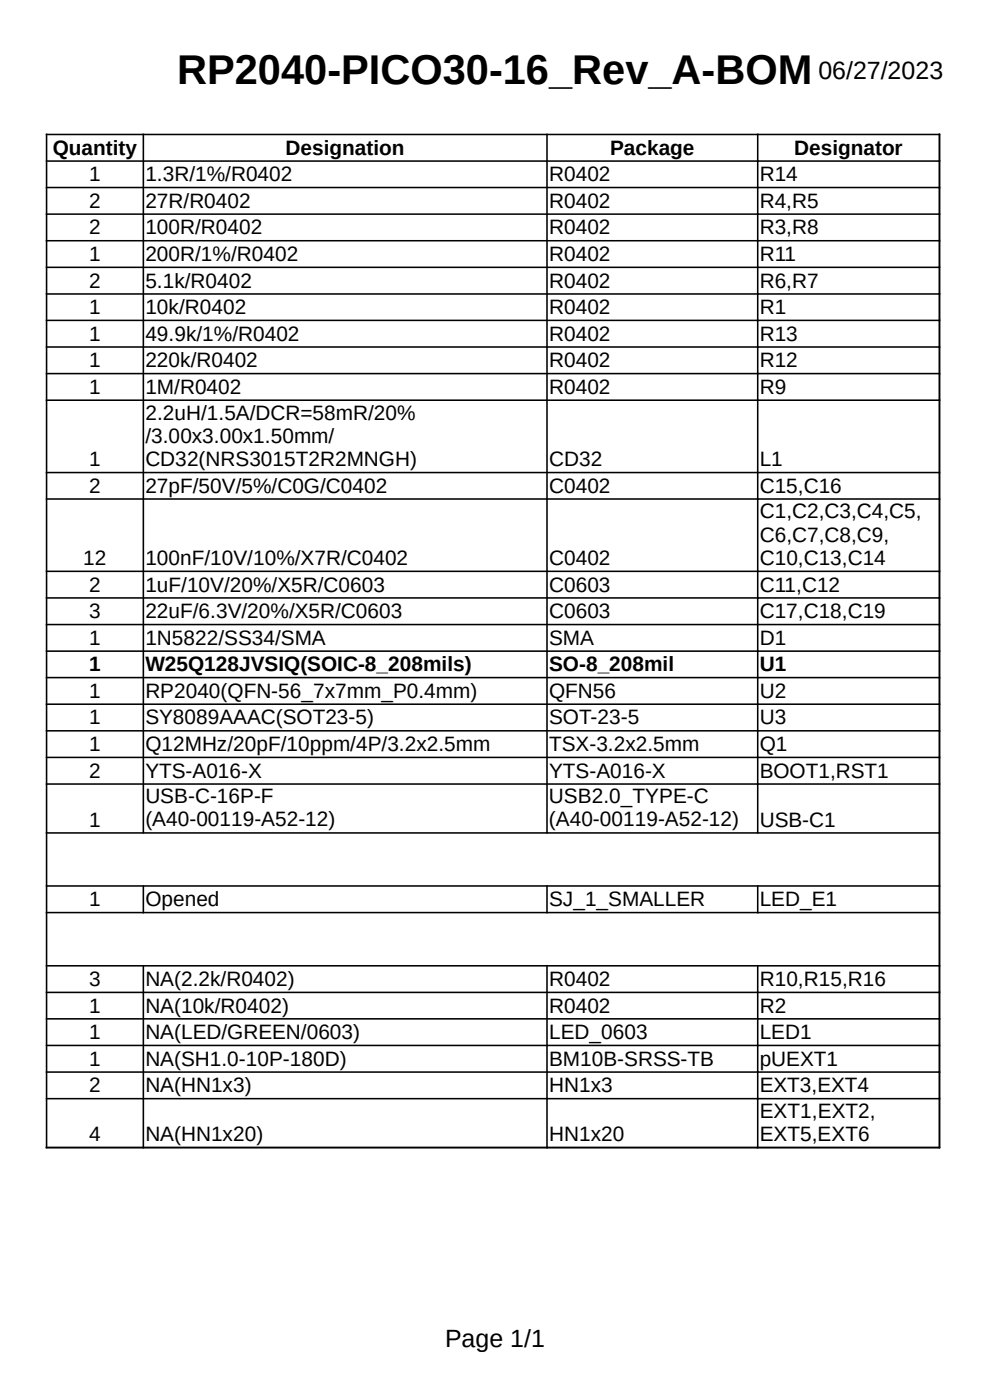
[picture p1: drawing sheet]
<svg xmlns="http://www.w3.org/2000/svg" width="210mm" height="297mm" viewBox="0 0 210 297" stroke-linecap="round" stroke-linejoin="round" font-family="sans-serif">
<defs><g id="words">
<text font-size="8.8" x="37.6" y="17.9">RP2040-PICO30-16_Rev_A-BOM</text>
<g font-size="5.3">
<text x="173.6" y="16.7">06/27/2023</text>
<text x="94.4" y="285.8">Page 1/1</text>
</g>
<g font-size="4.4">
<text x="11.2" y="32.8">Quantity</text>
<text x="60.6" y="32.8">Designation</text>
<text x="129.4" y="32.8">Package</text>
<text x="168.5" y="32.8">Designator</text>
<text x="18.9" y="38.5">1</text>
<text x="30.8" y="38.5">1.3R/1%/R0402</text>
<text x="116.5" y="38.5">R0402</text>
<text x="161.1" y="38.5">R14</text>
<text x="18.9" y="44.1">2</text>
<text x="30.8" y="44.1">27R/R0402</text>
<text x="116.5" y="44.1">R0402</text>
<text x="161.1" y="44.1">R4,R5</text>
<text x="18.9" y="49.7">2</text>
<text x="30.8" y="49.7">100R/R0402</text>
<text x="116.5" y="49.7">R0402</text>
<text x="161.1" y="49.7">R3,R8</text>
<text x="18.9" y="55.4">1</text>
<text x="30.8" y="55.4">200R/1%/R0402</text>
<text x="116.5" y="55.4">R0402</text>
<text x="161.1" y="55.4">R11</text>
<text x="18.9" y="61">2</text>
<text x="30.8" y="61">5.1k/R0402</text>
<text x="116.5" y="61">R0402</text>
<text x="161.1" y="61">R6,R7</text>
<text x="18.9" y="66.7">1</text>
<text x="30.8" y="66.7">10k/R0402</text>
<text x="116.5" y="66.7">R0402</text>
<text x="161.1" y="66.7">R1</text>
<text x="18.9" y="72.3">1</text>
<text x="18.9" y="77.9">1</text>
<text x="30.8" y="72.3">49.9k/1%/R0402</text>
<text x="30.8" y="77.9">220k/R0402</text>
<text x="116.5" y="72.3">R0402</text>
<text x="116.5" y="77.9">R0402</text>
<text x="161.1" y="72.3">R13</text>
<text x="161.1" y="77.9">R12</text>
<text x="18.9" y="83.6">1</text>
<text x="30.8" y="83.6">1M/R0402</text>
<text x="116.5" y="83.6">R0402</text>
<text x="161.1" y="83.6">R9</text>
<text x="30.8" y="89">2.2uH/1.5A/DCR=58mR/20%</text>
<text x="30.8" y="93.9">/3.00x3.00x1.50mm/</text>
<text x="18.9" y="98.9">1</text>
<text x="30.8" y="98.9">CD32(NRS3015T2R2MNGH)</text>
<text x="116.5" y="98.9">CD32</text>
<text x="161.1" y="98.9">L1</text>
<text x="18.9" y="104.5">2</text>
<text x="30.8" y="104.5">27pF/50V/5%/C0G/C0402</text>
<text x="116.5" y="104.5">C0402</text>
<text x="161.1" y="104.5">C15,C16</text>
<text x="161.1" y="110">C1,C2,C3,C4,C5,</text>
<text x="17.7" y="119.9">12</text>
<text x="30.8" y="119.9">100nF/10V/10%/X7R/C0402</text>
<text x="116.5" y="119.9">C0402</text>
<text x="161.1" y="114.9">C6,C7,C8,C9,</text>
<text x="161.1" y="119.9">C10,C13,C14</text>
<text x="18.9" y="125.5">2</text>
<text x="30.8" y="125.5">1uF/10V/20%/X5R/C0603</text>
<text x="116.5" y="125.5">C0603</text>
<text x="161.1" y="125.5">C11,C12</text>
<text x="18.9" y="131.1">3</text>
<text x="30.8" y="131.1">22uF/6.3V/20%/X5R/C0603</text>
<text x="116.5" y="131.1">C0603</text>
<text x="161.1" y="131.1">C17,C18,C19</text>
<text x="18.9" y="136.8">1</text>
<text x="30.8" y="136.8">1N5822/SS34/SMA</text>
<text x="116.5" y="136.8">SMA</text>
<text x="161.1" y="136.8">D1</text>
<text x="18.9" y="142.4">1</text>
<text x="30.8" y="142.4">W25Q128JVSIQ(SOIC-8_208mils)</text>
<text x="116.5" y="142.4">SO-8_208mil</text>
<text x="161.1" y="142.4">U1</text>
<text x="18.9" y="148">1</text>
<text x="30.8" y="148">RP2040(QFN-56_7x7mm_P0.4mm)</text>
<text x="116.5" y="148">QFN56</text>
<text x="161.1" y="148">U2</text>
<text x="18.9" y="153.7">1</text>
<text x="30.8" y="153.7">SY8089AAAC(SOT23-5)</text>
<text x="116.5" y="153.7">SOT-23-5</text>
<text x="161.1" y="153.7">U3</text>
<text x="18.9" y="159.3">1</text>
<text x="30.8" y="159.3">Q12MHz/20pF/10ppm/4P/3.2x2.5mm</text>
<text x="116.5" y="159.3">TSX-3.2x2.5mm</text>
<text x="161.1" y="159.3">Q1</text>
<text x="18.9" y="165">2</text>
<text x="30.8" y="165">YTS-A016-X</text>
<text x="116.5" y="165">YTS-A016-X</text>
<text x="161.1" y="165">BOOT1,RST1</text>
<text x="30.8" y="170.4">USB-C-16P-F</text>
<text x="116.5" y="170.4">USB2.0_TYPE-C</text>
<text x="18.9" y="175.4">1</text>
<text x="30.8" y="175.3">(A40-00119-A52-12)</text>
<text x="116.5" y="175.3">(A40-00119-A52-12)</text>
<text x="161.1" y="175.4">USB-C1</text>
<text x="18.9" y="192.3">1</text>
<text x="30.8" y="192.3">Opened</text>
<text x="116.5" y="192.3">SJ_1_SMALLER</text>
<text x="161.1" y="192.3">LED_E1</text>
<text x="18.9" y="209.2">3</text>
<text x="30.8" y="209.2">NA(2.2k/R0402)</text>
<text x="116.5" y="209.2">R0402</text>
<text x="161.1" y="209.1">R10,R15,R16</text>
<text x="18.9" y="214.8">1</text>
<text x="30.8" y="214.8">NA(10k/R0402)</text>
<text x="116.5" y="214.8">R0402</text>
<text x="161.1" y="214.8">R2</text>
<text x="18.9" y="220.4">1</text>
<text x="30.8" y="220.4">NA(LED/GREEN/0603)</text>
<text x="116.5" y="220.4">LED_0603</text>
<text x="161.1" y="220.4">LED1</text>
<text x="18.9" y="226.1">1</text>
<text x="30.8" y="226.1">NA(SH1.0-10P-180D)</text>
<text x="116.5" y="226.1">BM10B-SRSS-TB</text>
<text x="161.1" y="226.1">pUEXT1</text>
<text x="18.9" y="231.7">2</text>
<text x="30.8" y="231.7">NA(HN1x3)</text>
<text x="116.5" y="231.7">HN1x3</text>
<text x="161.1" y="231.7">EXT3,EXT4</text>
<text x="161.1" y="237.2">EXT1,EXT2,</text>
<text x="18.9" y="242.1">4</text>
<text x="30.8" y="242.1">NA(HN1x20)</text>
<text x="116.5" y="242.1">HN1x20</text>
<text x="161.1" y="242.1">EXT5,EXT6</text>
</g>
</g></defs>
<g fill="none" stroke="#000" stroke-width=".33">
<path d="M9.7 28.5h189.7M9.7 34.2h189.7M9.7 39.8h189.7M9.9 28.3v215.3M30.4 28.3v148.5M116 28.3v148.5M160.7 28.3v148.5M199.3 28.3v215.3M9.7 45.4h189.7M9.7 51.1h189.7M9.7 56.7h189.7M9.7 62.4h189.7"/>
<path d="M9.7 68h189.7M9.7 73.6h189.7M9.7 79.3h189.7M9.7 84.9h189.7M9.7 100.2h189.7M9.7 105.9h189.7M9.7 121.2h189.7M9.7 126.8h189.7M9.7 132.5h189.7M9.7 138.1h189.7M9.7 143.7h189.7M9.7 149.4h189.7"/>
<path d="M9.7 155h189.7M9.7 160.7h189.7M9.7 166.3h189.7M9.7 176.7h189.7M9.7 187.9h189.7M9.7 193.6h189.7M30.4 187.8v6M116 187.8v6M160.7 187.8v6M9.7 204.9h189.7M9.7 210.5h189.7M9.7 216.1h189.7"/>
<path d="M30.4 204.7v38.9M116 204.7v38.9M160.7 204.7v38.9M9.7 221.8h189.7M9.7 227.4h189.7M9.7 233.1h189.7M9.7 243.4h189.7"/>
</g>
<use href="#words"/>
</svg>
